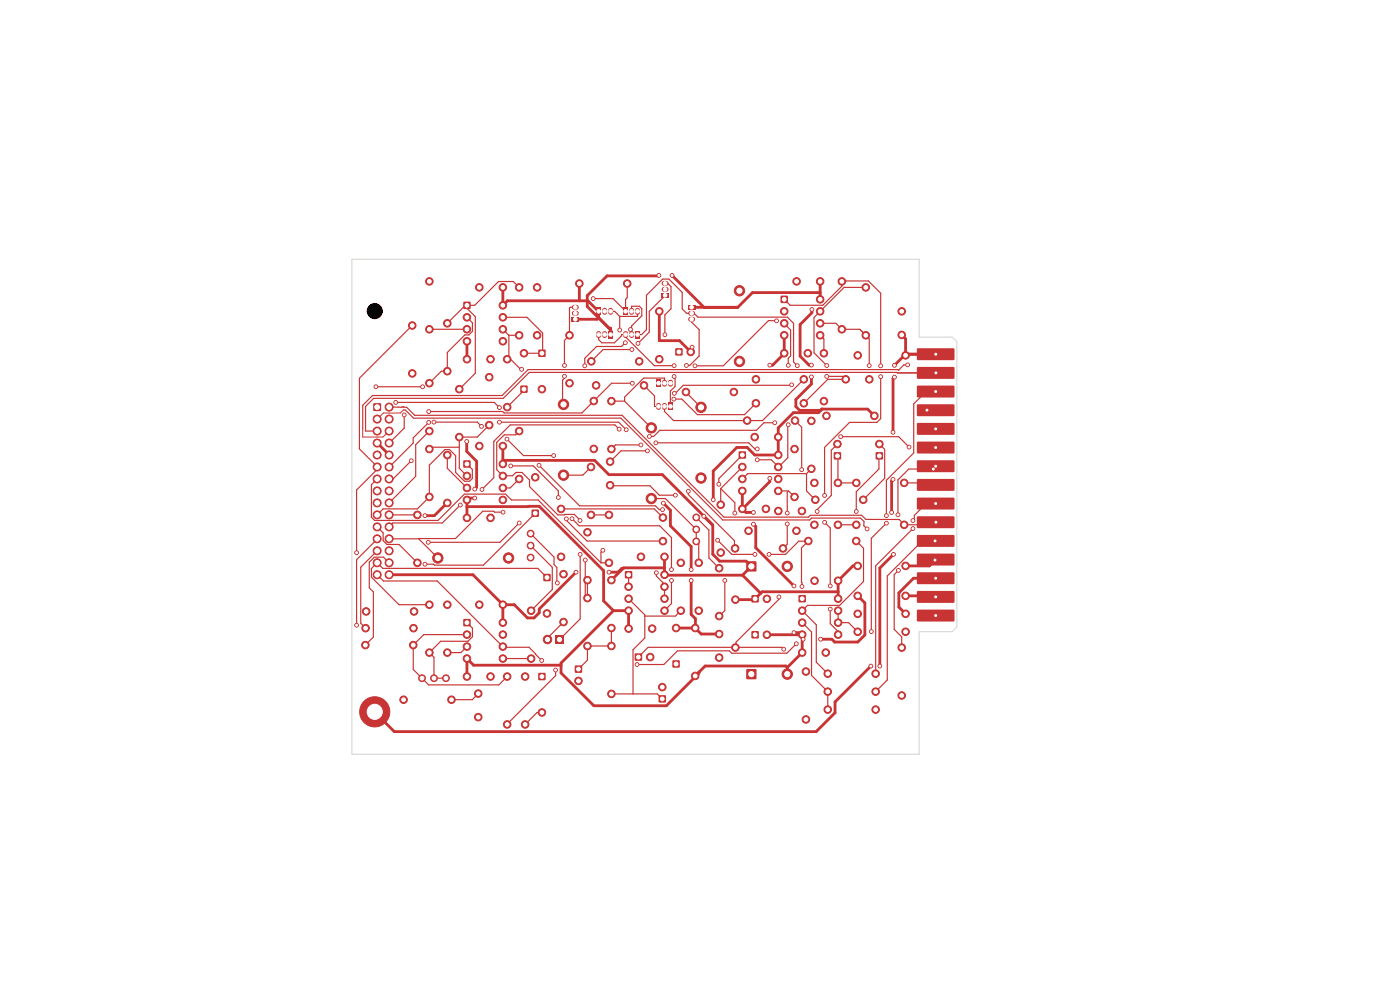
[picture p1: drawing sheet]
<svg xmlns="http://www.w3.org/2000/svg" width="297mm" height="210mm" viewBox="0 0 297 210" stroke-linecap="round" stroke-linejoin="round" font-family="sans-serif">
<g fill="#c83434">
<path d="M194.6 73.9h7.7l.2 .2v2.2l-.2 .1h-7.6l-.2-.2z"/>
<path d="M194.6 77.9l7.7-.1 .2 .3v2.1l-.2 .2h-7.6l-.2-.3z"/>
<path d="M194.6 81.9l7.7-.1 .2 .2v2.2l-.2 .1h-7.6l-.2-.2z"/>
<path d="M194.6 85.8h7.7l.2 .2v2.1l-.2 .2h-7.6l-.2-.3z"/>
<path d="M194.6 89.8l7.7-.1 .2 .3v2.1l-.2 .1h-7.6l-.2-.2z"/>
<path d="M194.6 93.7h7.7l.2 .2v2.2l-.2 .1h-7.6l-.2-.2z"/>
<path d="M194.6 97.7l7.7-.1 .2 .3v2.1l-.2 .2h-7.6l-.2-.3z"/>
<path d="M194.6 101.7l7.7-.1 .2 .2v2.2l-.2 .1h-7.6l-.2-.2z"/>
<path d="M194.6 105.6h7.7l.2 .2v2.1l-.2 .2h-7.6l-.2-.3z"/>
<path d="M194.6 109.6l7.7-.1 .2 .3v2.1l-.2 .1h-7.6l-.2-.2z"/>
<path d="M194.6 113.5h7.7l.2 .2v2.2l-.2 .1h-7.6l-.2-.2z"/>
<path d="M194.6 117.5l7.7-.1 .2 .3v2.1l-.2 .2h-7.6l-.2-.3z"/>
<path d="M194.6 121.5l7.7-.1 .2 .2v2.2l-.2 .1h-7.6l-.2-.2z"/>
<path d="M194.6 125.4h7.7l.2 .2v2.1l-.2 .2h-7.6l-.2-.3z"/>
<path d="M194.6 129.4l7.7-.1 .2 .3v2.1l-.2 .1h-7.6l-.2-.2z"/>
<path d="M142.7 140.1h1.5v1.5h-1.5z"/>
</g>
<g fill="#c83434" stroke="#c83434" stroke-width=".21">
<circle cx="143.4" cy="133.2" r=".8"/>
<circle cx="155.9" cy="116.3" r=".8"/>
<circle cx="166.1" cy="116.3" r=".8"/>
</g>
<path d="M117.8 134.8h1.8v1.8h-1.8z" fill="#c83434"/>
<g fill="#c83434" stroke="#c83434" stroke-width=".21">
<circle cx="116.2" cy="135.7" r=".9"/>
<circle cx="170.5" cy="85.5" r=".8"/>
<circle cx="160.4" cy="85.5" r=".8"/>
<circle cx="148.2" cy="119.4" r=".8"/>
<circle cx="148.2" cy="129.5" r=".8"/>
<circle cx="129.7" cy="123.1" r=".8"/>
<circle cx="129.7" cy="133.2" r=".8"/>
<circle cx="192.1" cy="120" r=".8"/>
<circle cx="182" cy="120" r=".8"/>
</g>
<path d="M141.7 85.5h1.1v1.5h-1.1z" fill="#c83434"/>
<path d="M139.7 86v.4M141 86v.4" fill="none" stroke="#c83434" stroke-width="1.1"/>
<path d="M159.5 133.9h1.4v1.5h-1.4z" fill="#c83434"/>
<g fill="#c83434" stroke="#c83434" stroke-width=".21">
<circle cx="162.7" cy="134.6" r=".8"/>
<circle cx="95.8" cy="148.4" r=".8"/>
<circle cx="85.6" cy="148.4" r=".8"/>
<circle cx="110.1" cy="71.1" r=".8"/>
<circle cx="110.1" cy="61" r=".8"/>
<circle cx="77.7" cy="129.7" r=".8"/>
<circle cx="87.8" cy="129.7" r=".8"/>
<circle cx="125.4" cy="76.7" r=".8"/>
<circle cx="135.6" cy="76.7" r=".8"/>
</g>
<path d="M98.3 131.4h1.5v1.4h-1.5z" fill="#c83434"/>
<g fill="#c83434" stroke="#c83434" stroke-width=".21">
<circle cx="99.1" cy="134.6" r=".8"/>
<circle cx="99.1" cy="137.2" r=".8"/>
<circle cx="99.1" cy="139.7" r=".8"/>
<circle cx="106.7" cy="139.7" r=".8"/>
<circle cx="106.7" cy="137.2" r=".8"/>
<circle cx="106.7" cy="134.6" r=".8"/>
<circle cx="106.7" cy="132.1" r=".8"/>
<circle cx="124.6" cy="137" r=".8"/>
<circle cx="124.6" cy="126.9" r=".8"/>
</g>
<path d="M132.2 65.3h1v1.5h-1z" fill="#c83434"/>
<path d="M134 65.8v.5M135.3 65.8v.5" fill="none" stroke="#c83434" stroke-width="1.1"/>
<g fill="#c83434" stroke="#c83434" stroke-width=".21">
<circle cx="152.9" cy="107.1" r=".8"/>
<circle cx="152.9" cy="117.2" r=".8"/>
<circle cx="156.9" cy="76.7" r="1.1"/>
<circle cx="156.9" cy="61.7" r="1.1"/>
<circle cx="112.7" cy="129.5" r=".8"/>
<circle cx="112.7" cy="139.7" r=".8"/>
<circle cx="124.6" cy="123.1" r=".8"/>
<circle cx="124.6" cy="112.9" r=".8"/>
</g>
<path d="M126.5 65.3h1v1.5h-1z" fill="#c83434"/>
<path d="M128.3 65.8v.5M129.5 65.8v.5" fill="none" stroke="#c83434" stroke-width="1.1"/>
<path d="M139.2 80.5h1v1.5h-1z" fill="#c83434"/>
<path d="M141 81.1v.4M142.2 81.1v.4" fill="none" stroke="#c83434" stroke-width="1.1"/>
<g fill="#c83434" stroke="#c83434" stroke-width=".21">
<circle cx="191.8" cy="102.4" r=".8"/>
<circle cx="181.7" cy="102.4" r=".8"/>
<circle cx="91.1" cy="91.4" r=".8"/>
<circle cx="91.1" cy="81.3" r=".8"/>
<circle cx="191.3" cy="71" r=".8"/>
<circle cx="191.3" cy="66" r=".8"/>
<circle cx="119" cy="108" r=".8"/>
<circle cx="119" cy="118.1" r=".8"/>
<circle cx="106.7" cy="128.3" r=".8"/>
<circle cx="101.7" cy="128.3" r=".8"/>
<circle cx="140.6" cy="114.8" r=".8"/>
<circle cx="140.6" cy="109.8" r=".8"/>
<circle cx="152.6" cy="120.5" r=".8"/>
<circle cx="152.6" cy="130.7" r=".8"/>
<circle cx="94.9" cy="96.5" r=".8"/>
<circle cx="94.9" cy="106.7" r=".8"/>
<circle cx="79.5" cy="151" r="3.2"/>
<circle cx="141" cy="118.1" r=".8"/>
<circle cx="136" cy="118.1" r=".8"/>
</g>
<path d="M98.3 97.7h1.5v1.5h-1.5z" fill="#c83434"/>
<g fill="#c83434" stroke="#c83434" stroke-width=".21">
<circle cx="99.1" cy="101" r=".8"/>
<circle cx="99.1" cy="103.5" r=".8"/>
<circle cx="99.1" cy="106" r=".8"/>
<circle cx="106.7" cy="106" r=".8"/>
<circle cx="106.7" cy="103.5" r=".8"/>
<circle cx="106.7" cy="101" r=".8"/>
<circle cx="106.7" cy="98.4" r=".8"/>
</g>
<path d="M121.3 67.2h1.5v1.1h-1.5z" fill="#c83434"/>
<path d="M121.8 66.5h.5M121.8 65.2h.5" fill="none" stroke="#c83434" stroke-width="1.1"/>
<g fill="#c83434" stroke="#c83434" stroke-width=".21">
<circle cx="168.6" cy="105.4" r=".8"/>
<circle cx="168.6" cy="95.3" r=".8"/>
<circle cx="166.4" cy="74.9" r=".8"/>
<circle cx="171.4" cy="74.9" r=".8"/>
</g>
<path d="M134.7 138.7h1.5v1.4h-1.5z" fill="#c83434"/>
<g fill="#c83434" stroke="#c83434" stroke-width=".21">
<circle cx="137.9" cy="139.4" r=".8"/>
<circle cx="91.1" cy="69.9" r=".8"/>
<circle cx="91.1" cy="59.7" r=".8"/>
<circle cx="165.1" cy="92.7" r=".8"/>
<circle cx="160.1" cy="92.7" r=".8"/>
<circle cx="106.7" cy="94.6" r=".8"/>
<circle cx="101.7" cy="94.6" r=".8"/>
<circle cx="144.4" cy="129.5" r=".8"/>
<circle cx="144.4" cy="119.4" r=".8"/>
<circle cx="125.4" cy="99.1" r=".8"/>
<circle cx="125.4" cy="109.2" r=".8"/>
</g>
<path d="M115.3 121.8h1.5v1.4h-1.5z" fill="#c83434"/>
<circle cx="116" cy="130.1" r=".8" fill="#c83434" stroke="#c83434" stroke-width=".21"/>
<path d="M156.8 95.8h1.4v1.4h-1.4z" fill="#c83434"/>
<g fill="#c83434" stroke="#c83434" stroke-width=".21">
<circle cx="157.5" cy="99.1" r=".8"/>
<circle cx="157.5" cy="101.6" r=".8"/>
<circle cx="157.5" cy="104.1" r=".8"/>
<circle cx="165.1" cy="104.1" r=".8"/>
<circle cx="165.1" cy="101.6" r=".8"/>
<circle cx="165.1" cy="99.1" r=".8"/>
<circle cx="165.1" cy="96.5" r=".8"/>
<circle cx="91.1" cy="128.3" r=".8"/>
<circle cx="91.1" cy="138.4" r=".8"/>
<circle cx="147.7" cy="109.8" r=".72"/>
<circle cx="147.7" cy="112.3" r=".72"/>
<circle cx="147.7" cy="114.8" r=".72"/>
<circle cx="157.5" cy="107.9" r=".8"/>
<circle cx="162.5" cy="107.9" r=".8"/>
<circle cx="138.2" cy="105.8" r="1.1"/>
<circle cx="138.2" cy="90.8" r="1.1"/>
</g>
<path d="M169.5 126.3h1.4v1.4h-1.4z" fill="#c83434"/>
<g fill="#c83434" stroke="#c83434" stroke-width=".21">
<circle cx="170.2" cy="129.5" r=".8"/>
<circle cx="170.2" cy="132.1" r=".8"/>
<circle cx="170.2" cy="134.6" r=".8"/>
<circle cx="177.8" cy="134.6" r=".8"/>
<circle cx="177.8" cy="132.1" r=".8"/>
<circle cx="177.8" cy="129.5" r=".8"/>
<circle cx="177.8" cy="127" r=".8"/>
<circle cx="152.6" cy="134.5" r=".8"/>
<circle cx="152.6" cy="139.5" r=".8"/>
<circle cx="183.7" cy="61" r=".8"/>
<circle cx="183.7" cy="71.1" r=".8"/>
<circle cx="112.6" cy="113.2" r=".72"/>
<circle cx="112.6" cy="115.7" r=".72"/>
<circle cx="112.6" cy="118.3" r=".72"/>
<circle cx="192.1" cy="126.4" r=".8"/>
<circle cx="182" cy="126.4" r=".8"/>
</g>
<path d="M114.2 74.2h1.5v1.5h-1.5z" fill="#c83434"/>
<g fill="#c83434" stroke="#c83434" stroke-width=".21">
<circle cx="115" cy="82.6" r=".8"/>
<circle cx="77.6" cy="133.3" r=".8"/>
<circle cx="87.7" cy="133.3" r=".8"/>
<circle cx="113.9" cy="71.1" r=".8"/>
<circle cx="113.9" cy="61" r=".8"/>
</g>
<path d="M165.6 62.8h1.5v1.4h-1.5z" fill="#c83434"/>
<g fill="#c83434" stroke="#c83434" stroke-width=".21">
<circle cx="166.4" cy="66" r=".8"/>
<circle cx="166.4" cy="68.6" r=".8"/>
<circle cx="166.4" cy="71.1" r=".8"/>
<circle cx="174" cy="71.1" r=".8"/>
<circle cx="174" cy="68.6" r=".8"/>
<circle cx="174" cy="66" r=".8"/>
<circle cx="174" cy="63.5" r=".8"/>
<circle cx="89.5" cy="143.9" r=".72"/>
<circle cx="92.1" cy="143.9" r=".72"/>
<circle cx="94.6" cy="143.9" r=".72"/>
<circle cx="191.3" cy="147.5" r=".8"/>
<circle cx="191.3" cy="137.4" r=".8"/>
<circle cx="185.8" cy="142.9" r=".8"/>
<circle cx="175.6" cy="142.9" r=".8"/>
<circle cx="145.5" cy="83.2" r=".8"/>
<circle cx="155.7" cy="83.2" r=".8"/>
<circle cx="107.6" cy="76.2" r=".8"/>
<circle cx="107.6" cy="86.4" r=".8"/>
<circle cx="88.5" cy="109.2" r=".8"/>
<circle cx="88.5" cy="119.4" r=".8"/>
</g>
<path d="M110.4 81.8h1.5v1.5h-1.5z" fill="#c83434"/>
<g fill="#c83434" stroke="#c83434" stroke-width=".21">
<circle cx="111.2" cy="74.9" r=".8"/>
<circle cx="185.8" cy="146.7" r=".8"/>
<circle cx="175.6" cy="146.7" r=".8"/>
<circle cx="77.5" cy="136.8" r=".8"/>
<circle cx="87.7" cy="136.8" r=".8"/>
</g>
<path d="M159.5 126.3h1.4v1.5h-1.4z" fill="#c83434"/>
<g fill="#c83434" stroke="#c83434" stroke-width=".21">
<circle cx="162.7" cy="127" r=".8"/>
<circle cx="183.1" cy="106" r=".8"/>
<circle cx="173" cy="106" r=".8"/>
<circle cx="191.8" cy="111.3" r=".8"/>
<circle cx="181.7" cy="111.3" r=".8"/>
<circle cx="192.1" cy="75.4" r=".8"/>
<circle cx="182" cy="75.4" r=".8"/>
<circle cx="174" cy="59.7" r=".8"/>
<circle cx="169" cy="59.7" r=".8"/>
<circle cx="175.6" cy="150.5" r=".8"/>
<circle cx="185.8" cy="150.5" r=".8"/>
</g>
<path d="M114.2 142.8h1.5v1.4h-1.5z" fill="#c83434"/>
<g fill="#c83434" stroke="#c83434" stroke-width=".21">
<circle cx="115" cy="151.1" r=".8"/>
<circle cx="94.9" cy="78.7" r=".8"/>
<circle cx="94.9" cy="68.6" r=".8"/>
<circle cx="103.8" cy="80" r=".8"/>
<circle cx="103.8" cy="90.2" r=".8"/>
<circle cx="177.8" cy="111.3" r=".8"/>
<circle cx="172.8" cy="111.3" r=".8"/>
<circle cx="120.8" cy="71.1" r=".8"/>
<circle cx="120.8" cy="81.3" r=".8"/>
<circle cx="91.1" cy="105.4" r=".8"/>
<circle cx="91.1" cy="95.3" r=".8"/>
<circle cx="129.7" cy="85.1" r=".8"/>
<circle cx="129.7" cy="95.3" r=".8"/>
</g>
<path d="M185.8 96h1.5v1.4h-1.5z" fill="#c83434"/>
<g fill="#c83434" stroke="#c83434" stroke-width=".21">
<circle cx="186.5" cy="94.2" r=".8"/>
<circle cx="99.1" cy="143.5" r=".8"/>
<circle cx="104.1" cy="143.5" r=".8"/>
</g>
<path d="M146 64.7h1.5v1h-1.5z" fill="#c83434"/>
<path d="M146.5 66.5h.5M146.5 67.7h.5" fill="none" stroke="#c83434" stroke-width="1.1"/>
<g fill="#c83434" stroke="#c83434" stroke-width=".21">
<circle cx="156" cy="137.4" r=".8"/>
<circle cx="156" cy="127.2" r=".8"/>
<circle cx="110.1" cy="101.6" r=".8"/>
<circle cx="110.1" cy="91.4" r=".8"/>
<circle cx="177.8" cy="123.2" r=".8"/>
<circle cx="172.8" cy="123.2" r=".8"/>
<circle cx="136.6" cy="81.8" r=".8"/>
<circle cx="126.5" cy="81.8" r=".8"/>
<circle cx="171.5" cy="114.8" r=".8"/>
<circle cx="181.6" cy="114.8" r=".8"/>
<circle cx="178.6" cy="59.7" r=".8"/>
<circle cx="178.6" cy="69.9" r=".8"/>
<circle cx="133.3" cy="133.3" r=".8"/>
<circle cx="138.3" cy="133.3" r=".8"/>
<circle cx="119.5" cy="121.8" r=".8"/>
<circle cx="119.5" cy="132" r=".8"/>
<circle cx="107.6" cy="153.7" r=".8"/>
<circle cx="107.6" cy="143.5" r=".8"/>
<circle cx="192.1" cy="130.2" r=".8"/>
<circle cx="182" cy="130.2" r=".8"/>
<circle cx="185.5" cy="88.2" r=".8"/>
<circle cx="175.3" cy="88.2" r=".8"/>
<circle cx="129.2" cy="109.2" r=".8"/>
<circle cx="129.2" cy="119.4" r=".8"/>
<circle cx="101.5" cy="147.1" r=".8"/>
<circle cx="101.5" cy="152.1" r=".8"/>
<circle cx="148.7" cy="101.4" r="1.1"/>
<circle cx="148.7" cy="86.4" r="1.1"/>
<circle cx="87.5" cy="69" r=".8"/>
<circle cx="87.5" cy="79.2" r=".8"/>
<circle cx="99.1" cy="76.2" r=".8"/>
<circle cx="104.1" cy="76.2" r=".8"/>
<circle cx="179.4" cy="80.5" r=".8"/>
<circle cx="184.4" cy="80.5" r=".8"/>
<circle cx="126" cy="85.1" r=".8"/>
<circle cx="126" cy="95.2" r=".8"/>
<circle cx="174.8" cy="74.9" r=".8"/>
<circle cx="174.8" cy="85.1" r=".8"/>
</g>
<path d="M129 70.2h1.1v1.5h-1.1z" fill="#c83434"/>
<path d="M127 70.7v.5M128.3 70.7v.5" fill="none" stroke="#c83434" stroke-width="1.1"/>
<g fill="#c83434" stroke="#c83434" stroke-width=".21">
<circle cx="170.1" cy="108.4" r=".8"/>
<circle cx="165.1" cy="108.4" r=".8"/>
<circle cx="147.5" cy="143.4" r=".8"/>
<circle cx="147.5" cy="133.2" r=".8"/>
<circle cx="170.2" cy="138.4" r=".8"/>
<circle cx="175.2" cy="138.4" r=".8"/>
<circle cx="177.8" cy="102.4" r=".8"/>
<circle cx="172.8" cy="102.4" r=".8"/>
</g>
<path d="M143.3 73.9h1.5v1.5h-1.5z" fill="#c83434"/>
<g fill="#c83434" stroke="#c83434" stroke-width=".21">
<circle cx="146.5" cy="74.6" r=".8"/>
<circle cx="182" cy="134" r=".8"/>
<circle cx="192.1" cy="134" r=".8"/>
</g>
<path d="M98.3 64h1.5v1.5h-1.5z" fill="#c83434"/>
<g fill="#c83434" stroke="#c83434" stroke-width=".21">
<circle cx="99.1" cy="67.3" r=".8"/>
<circle cx="99.1" cy="69.8" r=".8"/>
<circle cx="99.1" cy="72.4" r=".8"/>
<circle cx="106.7" cy="72.4" r=".8"/>
<circle cx="106.7" cy="69.8" r=".8"/>
<circle cx="106.7" cy="67.3" r=".8"/>
<circle cx="106.7" cy="64.8" r=".8"/>
</g>
<path d="M134.7 70.2h1.1v1.5h-1.1z" fill="#c83434"/>
<path d="M132.7 70.7v.5M134 70.7v.5" fill="none" stroke="#c83434" stroke-width="1.1"/>
<path d="M132.6 121.2h1.5v1.4h-1.5z" fill="#c83434"/>
<g fill="#c83434" stroke="#c83434" stroke-width=".21">
<circle cx="133.3" cy="124.5" r=".8"/>
<circle cx="133.3" cy="127" r=".8"/>
<circle cx="133.3" cy="129.5" r=".8"/>
<circle cx="141" cy="129.5" r=".8"/>
<circle cx="141" cy="127" r=".8"/>
<circle cx="141" cy="124.5" r=".8"/>
<circle cx="141" cy="121.9" r=".8"/>
<circle cx="106.7" cy="61" r=".8"/>
<circle cx="101.7" cy="61" r=".8"/>
</g>
<path d="M158.4 142h2v2h-2z" fill="#c83434"/>
<g fill="#c83434" stroke="#c83434" stroke-width=".21">
<circle cx="167" cy="143" r="1.1"/>
<circle cx="122.9" cy="60.1" r=".8"/>
<circle cx="133.1" cy="60.1" r=".8"/>
<circle cx="92.9" cy="118.4" r="1.1"/>
<circle cx="107.9" cy="118.4" r="1.1"/>
</g>
<path d="M140.3 62.1h1.5v1.1h-1.5z" fill="#c83434"/>
<path d="M140.9 61.4h.4M140.9 60.1h.4" fill="none" stroke="#c83434" stroke-width="1.1"/>
<g fill="#c83434" stroke="#c83434" stroke-width=".21">
<circle cx="139.9" cy="76.2" r=".8"/>
<circle cx="139.9" cy="66" r=".8"/>
<circle cx="111.4" cy="153.7" r=".8"/>
<circle cx="111.4" cy="143.5" r=".8"/>
<circle cx="171" cy="142.5" r=".8"/>
<circle cx="171" cy="152.6" r=".8"/>
</g>
<path d="M79.2 85.6h1.6v1.5h-1.6z" fill="#c83434"/>
<g fill="#c83434" stroke="#c83434" stroke-width=".21">
<circle cx="82.5" cy="86.4" r=".85"/>
<circle cx="80" cy="88.9" r=".85"/>
<circle cx="82.5" cy="88.9" r=".85"/>
<circle cx="80" cy="91.4" r=".85"/>
<circle cx="82.5" cy="91.4" r=".85"/>
<circle cx="80" cy="94" r=".85"/>
<circle cx="82.5" cy="94" r=".85"/>
<circle cx="80" cy="96.5" r=".85"/>
<circle cx="82.5" cy="96.5" r=".85"/>
<circle cx="80" cy="99.1" r=".85"/>
<circle cx="82.5" cy="99.1" r=".85"/>
<circle cx="80" cy="101.6" r=".85"/>
<circle cx="82.5" cy="101.6" r=".85"/>
<circle cx="80" cy="104.1" r=".85"/>
<circle cx="82.5" cy="104.1" r=".85"/>
<circle cx="80" cy="106.7" r=".85"/>
<circle cx="82.5" cy="106.7" r=".85"/>
<circle cx="80" cy="109.2" r=".85"/>
<circle cx="82.5" cy="109.2" r=".85"/>
<circle cx="80" cy="111.8" r=".85"/>
<circle cx="82.5" cy="111.8" r=".85"/>
<circle cx="80" cy="114.3" r=".85"/>
<circle cx="82.5" cy="114.3" r=".85"/>
<circle cx="80" cy="116.8" r=".85"/>
<circle cx="82.5" cy="116.8" r=".85"/>
<circle cx="80" cy="119.4" r=".85"/>
<circle cx="82.5" cy="119.4" r=".85"/>
<circle cx="80" cy="121.9" r=".85"/>
<circle cx="82.5" cy="121.9" r=".85"/>
<circle cx="158.5" cy="89.2" r=".8"/>
<circle cx="168.7" cy="89.2" r=".8"/>
<circle cx="97.4" cy="92.7" r=".8"/>
<circle cx="97.4" cy="82.6" r=".8"/>
<circle cx="169" cy="112.6" r=".8"/>
<circle cx="158.8" cy="112.6" r=".8"/>
</g>
<path d="M112.8 108.1h1.5v1.5h-1.5z" fill="#c83434"/>
<circle cx="113.5" cy="101.2" r=".8" fill="#c83434" stroke="#c83434" stroke-width=".21"/>
<path d="M158.4 119.1h2v2.1h-2z" fill="#c83434"/>
<g fill="#c83434" stroke="#c83434" stroke-width=".21">
<circle cx="167" cy="120.1" r="1.1"/>
<circle cx="99.1" cy="109.9" r=".8"/>
<circle cx="104.1" cy="109.9" r=".8"/>
<circle cx="119.5" cy="85.8" r="1.1"/>
<circle cx="119.5" cy="100.8" r="1.1"/>
<circle cx="129.4" cy="102.9" r=".8"/>
<circle cx="129.4" cy="97.9" r=".8"/>
</g>
<path d="M139.8 147.5h1.4v1.5h-1.4z" fill="#c83434"/>
<g fill="#c83434" stroke="#c83434" stroke-width=".21">
<circle cx="140.5" cy="145.8" r=".8"/>
<circle cx="129.7" cy="137" r=".8"/>
<circle cx="129.7" cy="147.2" r=".8"/>
</g>
<path d="M176.9 96h1.5v1.4h-1.5z" fill="#c83434"/>
<g fill="#c83434" stroke="#c83434" stroke-width=".21">
<circle cx="177.7" cy="94.2" r=".8"/>
<circle cx="170.5" cy="80.5" r=".8"/>
<circle cx="160.4" cy="80.5" r=".8"/>
</g>
<path d="M122 141.2h1.4v1.5h-1.4z" fill="#c83434"/>
<g fill="#c83434" stroke="#c83434" stroke-width=".21">
<circle cx="122.7" cy="144.4" r=".8"/>
<circle cx="94.9" cy="138.4" r=".8"/>
<circle cx="94.9" cy="128.3" r=".8"/>
<circle cx="172.1" cy="99.4" r=".8"/>
<circle cx="172.1" cy="89.3" r=".8"/>
<circle cx="198.5" cy="75.1" r=".4"/>
<circle cx="186.7" cy="141.3" r=".4"/>
<circle cx="184.7" cy="141.3" r=".4"/>
<circle cx="189.7" cy="80" r=".4"/>
<circle cx="189.4" cy="101.7" r=".4"/>
<circle cx="189.1" cy="108.7" r=".4"/>
<circle cx="189.7" cy="77.5" r=".4"/>
<circle cx="189.6" cy="117.6" r=".4"/>
<circle cx="189.4" cy="91.7" r=".4"/>
<circle cx="198.5" cy="79.1" r=".4"/>
<circle cx="184.8" cy="134" r=".4"/>
<circle cx="188" cy="111" r=".4"/>
<circle cx="188" cy="109.4" r=".4"/>
<circle cx="198.5" cy="83.1" r=".4"/>
<circle cx="192.5" cy="77.4" r=".4"/>
<circle cx="196.7" cy="87" r=".4"/>
<circle cx="90.1" cy="109.4" r=".4"/>
<circle cx="198.5" cy="91" r=".4"/>
<circle cx="131.3" cy="91" r=".4"/>
<circle cx="102.2" cy="103.8" r=".4"/>
<circle cx="198.5" cy="94.9" r=".4"/>
<circle cx="192.8" cy="94.8" r=".4"/>
<circle cx="97.6" cy="107.1" r=".4"/>
<circle cx="167.9" cy="81.6" r=".4"/>
<circle cx="143" cy="83.4" r=".4"/>
<circle cx="178.4" cy="92.6" r=".4"/>
<circle cx="198" cy="99.5" r=".4"/>
<circle cx="190.5" cy="109.2" r=".4"/>
<circle cx="190.6" cy="121" r=".4"/>
<circle cx="198.5" cy="98.9" r=".4"/>
<circle cx="184" cy="112.2" r=".4"/>
<circle cx="193.7" cy="112.1" r=".4"/>
<circle cx="198.5" cy="106.8" r=".4"/>
<circle cx="193.7" cy="110.4" r=".4"/>
<circle cx="198.5" cy="110.8" r=".4"/>
<circle cx="198.4" cy="114.7" r=".4"/>
<circle cx="198.4" cy="118.8" r=".4"/>
<circle cx="198.5" cy="122.7" r=".4"/>
<circle cx="198.5" cy="126.6" r=".4"/>
<circle cx="198.5" cy="130.6" r=".4"/>
<circle cx="146.8" cy="73.6" r=".4"/>
<circle cx="146.6" cy="123.1" r=".4"/>
<circle cx="146.6" cy="120.8" r=".4"/>
<circle cx="140.7" cy="106.7" r=".4"/>
<circle cx="146" cy="104.2" r=".4"/>
<circle cx="167" cy="111.1" r=".4"/>
<circle cx="167" cy="108.8" r=".4"/>
<circle cx="123.1" cy="117.6" r=".4"/>
<circle cx="123" cy="110.4" r=".4"/>
<circle cx="117.9" cy="142.1" r=".4"/>
<circle cx="175.4" cy="79.8" r=".4"/>
<circle cx="175.4" cy="77.5" r=".4"/>
<circle cx="83.9" cy="85.4" r=".4"/>
<circle cx="105.9" cy="89.6" r=".4"/>
<circle cx="142.9" cy="84.7" r=".4"/>
<circle cx="105.9" cy="86.5" r=".4"/>
<circle cx="132.9" cy="91.2" r=".4"/>
<circle cx="149.3" cy="109.5" r=".4"/>
<circle cx="172.2" cy="65.6" r=".4"/>
<circle cx="139.8" cy="58.4" r=".4"/>
<circle cx="151.3" cy="106" r=".4"/>
<circle cx="172.1" cy="79.9" r=".4"/>
<circle cx="129.2" cy="121.4" r=".4"/>
<circle cx="172.1" cy="77.4" r=".4"/>
<circle cx="142.6" cy="58.4" r=".4"/>
<circle cx="122.2" cy="121.4" r=".4"/>
<circle cx="143" cy="77.6" r=".4"/>
<circle cx="143" cy="79.9" r=".4"/>
<circle cx="174.1" cy="135.6" r=".4"/>
<circle cx="159.8" cy="111.2" r=".4"/>
<circle cx="163.3" cy="77.5" r=".4"/>
<circle cx="100.7" cy="105.7" r=".4"/>
<circle cx="99" cy="93.7" r=".4"/>
<circle cx="159.8" cy="108.7" r=".4"/>
<circle cx="100.7" cy="103.8" r=".4"/>
<circle cx="163.3" cy="101.5" r=".4"/>
<circle cx="170.4" cy="135.6" r=".4"/>
<circle cx="168.4" cy="134.2" r=".4"/>
<circle cx="168.4" cy="124.3" r=".4"/>
<circle cx="114.9" cy="140.1" r=".4"/>
<circle cx="110.7" cy="78.3" r=".4"/>
<circle cx="75.6" cy="132.6" r=".4"/>
<circle cx="90.2" cy="119.7" r=".4"/>
<circle cx="134" cy="74.1" r=".4"/>
<circle cx="135.3" cy="72.8" r=".4"/>
<circle cx="132.7" cy="72.7" r=".4"/>
<circle cx="124.1" cy="77.6" r=".4"/>
<circle cx="133.8" cy="69.9" r=".4"/>
<circle cx="124.2" cy="118.8" r=".4"/>
<circle cx="125.8" cy="63.3" r=".4"/>
<circle cx="131.5" cy="70" r=".4"/>
<circle cx="155.9" cy="108.8" r=".4"/>
<circle cx="152.5" cy="102.7" r=".4"/>
<circle cx="153.8" cy="123.1" r=".4"/>
<circle cx="92.1" cy="89.5" r=".4"/>
<circle cx="117.5" cy="96.6" r=".4"/>
<circle cx="89.6" cy="82" r=".4"/>
<circle cx="107.5" cy="93.1" r=".4"/>
<circle cx="79.8" cy="82" r=".4"/>
<circle cx="102.1" cy="90.4" r=".4"/>
<circle cx="120.1" cy="110.1" r=".4"/>
<circle cx="139.2" cy="121.5" r=".4"/>
<circle cx="106.7" cy="108.6" r=".4"/>
<circle cx="119.7" cy="77.5" r=".4"/>
<circle cx="119.7" cy="79.8" r=".4"/>
<circle cx="137.8" cy="92.6" r=".4"/>
<circle cx="164.4" cy="89.7" r=".4"/>
<circle cx="166.3" cy="137.7" r=".4"/>
<circle cx="136" cy="94.4" r=".4"/>
<circle cx="170.1" cy="99.6" r=".4"/>
<circle cx="165.2" cy="126.6" r=".4"/>
<circle cx="143.3" cy="105" r=".4"/>
<circle cx="160.6" cy="95.2" r=".4"/>
<circle cx="167.2" cy="90.1" r=".4"/>
<circle cx="160.6" cy="97.5" r=".4"/>
<circle cx="139.1" cy="93.9" r=".4"/>
<circle cx="167.2" cy="77.5" r=".4"/>
<circle cx="137.3" cy="95.6" r=".4"/>
<circle cx="127.9" cy="116.7" r=".4"/>
<circle cx="152.3" cy="114.6" r=".4"/>
<circle cx="114.3" cy="98.7" r=".4"/>
<circle cx="160.2" cy="117.6" r=".4"/>
<circle cx="140.5" cy="108.1" r=".4"/>
<circle cx="163.2" cy="117.6" r=".4"/>
<circle cx="170.1" cy="124.4" r=".4"/>
<circle cx="186.8" cy="77.6" r=".4"/>
<circle cx="75.6" cy="117.2" r=".4"/>
<circle cx="176.1" cy="129.2" r=".4"/>
<circle cx="110.2" cy="110.9" r=".4"/>
<circle cx="186.8" cy="79.9" r=".4"/>
<circle cx="168.9" cy="136.6" r=".4"/>
<circle cx="118.2" cy="123.7" r=".4"/>
<circle cx="135.1" cy="141" r=".4"/>
<circle cx="176.1" cy="124.3" r=".4"/>
<circle cx="90.8" cy="115" r=".4"/>
<circle cx="174.9" cy="105.1" r=".4"/>
<circle cx="174.9" cy="110.8" r=".4"/>
<circle cx="184.4" cy="77.6" r=".4"/>
<circle cx="134.1" cy="81.3" r=".4"/>
<circle cx="90.9" cy="87.3" r=".4"/>
<circle cx="90.9" cy="89.6" r=".4"/>
<circle cx="147.4" cy="77.6" r=".4"/>
<circle cx="164.7" cy="68.1" r=".4"/>
<circle cx="145.6" cy="77.5" r=".4"/>
<circle cx="181.7" cy="108.5" r=".4"/>
<circle cx="169.1" cy="77.6" r=".4"/>
<circle cx="85.8" cy="88" r=".4"/>
<circle cx="142.5" cy="123.1" r=".4"/>
<circle cx="108.4" cy="98.8" r=".4"/>
<circle cx="121.4" cy="110" r=".4"/>
<circle cx="118.5" cy="105.5" r=".4"/>
<circle cx="87.2" cy="97.7" r=".4"/>
<circle cx="142.5" cy="120.8" r=".4"/>
<circle cx="141" cy="71" r=".4"/>
<circle cx="173.4" cy="108.5" r=".4"/>
</g>
<g fill="none" stroke="#c83434" stroke-width=".6">
<path d="M139.8 58.4l-11 .1-4.2 4.2v2.3l5 5v.8M142.6 58.4l6.8 6.8h7.1M174 59.7v3.8M99.1 72.4v3.8M106.7 61v3.8l.9-1h17.1l2.3 2.3M122.9 60.1v3.7M127 67.4l2.2 2.2h.3v1.4M127 67.4l-.3 .3h-4.7M127 66v1.4M139.9 66v6.3h4.3l2.3 2.3M146.8 73.6v.7l-.2 .2M166.3 75.1l-2.4 2.4h-.6"/>
<path d="M166.4 71.1v3.8M172.1 79.9v1.5l-3.3 3.3v1.5l.8 .8h4.4l.3-.3M172.2 65.6v.7l-2.5 2.5v6.7l1.9 1.9h.5M174 62.1h-14.4l-3.1 3.1h-9.8M191.3 71l.8 .9v3.5M192.1 75.1h6.4M192.2 75.1l-2.4 2.4M80.1 94.1l2.4 2.4M99 93.7v2.1l2.1 2.1v5.5l-.4 .4M106.7 97.7h19.4l3.1 3h11.3l10.7 10.7v6.2l1.5 1.4h5.6l1.1 1.1-1.9 1.9M106.7 94.6v3.8M185.5 88.2l-1.4-1.4h-9.7l-.7 .7h-5.4l-3.2 3.3v5.7h-5l-1.6-1.6h-2.2l-5 5v6.1"/>
<path d="M189.8 80l-.3 .3v11.4M94.8 106.7l-2.7 2.7h-2M99.1 107.5l15.3-.1 13.7 13.7v6.4l2 2M99.1 106v3.9M100.7 105.7h-1.3l-.3 .3M140.7 106.7l1.5 1.5v3.3l4.4 4.4v4.9M141 118.1l.1 3.9h16.4M157.5 104.1v3.9M159.8 111.2l.5 .5v4.5l8.1 8.1M163.3 101.5v.7l-5.8 5.8 .7 .7h1.6M189.5 101.7l-.3 .3v6.7M189.5 117.6l-2.9 2.9v20.8"/>
<path d="M198.5 118.7l-1.3 1.3h-5.1M82.5 121.9h17.8l6.4 6.4v3.8M122.2 121.4l-7.8 7.8v.8l-1.1 1.1h-1.4l-2.8-2.8h-2.4M130.1 129.5l-11.1 11.2v2l7 7h15.4l6.9-6.9v-.2M130.1 129.5h3.2v3.9M132.2 120.6h-.3l-.8 .8h-1.9M141 120.5h-8.7l-2.6 2.6M143.4 133.2h4.1l1.3 1.3h3.8M146.6 123.1v7.2l.9 .9v2M157.5 122l3.9 3.9M162.7 134.6h7.5M168.4 134.2h1.3l.4 .4"/>
<path d="M170.2 134.7l.2 .2v.7M170.2 134.6v3.8l-3.2 3.2M177.8 125.5h-16.1l-1.7 1.7h-4M182 120h-1.1l-3.1 3.2v3.8M182.1 126.5l1.4 1.4v6.8l-1.5 1.5h-4.9l-.6-.6h-2.4M192.1 126.4h6.2l.2 .2M198.5 122.7h-4.7l-3.1 3.1v3l1.4 1.4M119 141.1h-18.5l-1.4-1.4v3.8M167 141.6v1.4M167 141.6l-.3-.3h-17.1l-2.1 2.1M184.7 141.3l-7.6 7.6v2.3l-4 4h-89.5l-4-4.1"/>
</g>
<g fill="none" stroke="#c83434" stroke-width=".25">
<path d="M178.6 59.7v1l-4 4.1h-7l-1.2-1.3M87.4 69l-11.2 11.2v15l3.8 3.7M98.7 64.8v.3l2.1 2.1v12l-3.3 3.3M99.1 67.3l1.1 1.2v1.8l-.7 .7h-.9l-3.7 3.8v3.9h-1.3l-2.5 2.6M99.1 69.9h-8M106.7 69.9l1.3 1.2M106.7 67.3h5.1l3.3 3.3v4.2l-.1 .1h-3.8M108 75.8l2.5 2.5h.2M108 71.1v4.7M108 75.8l-.4 .4M108 71.1h2.1M110.1 61l-1.2-1.3h-3.1l-5.1 5.1h-2l-3.8 3.8"/>
<path d="M119.7 79.8v.4l-.4 .4 .1 5.1M120.8 71.1l-1.1 1.1v5.3M122 65.2h-1l-.2 .1v5.8M125.8 63.3h4.2l2.6 2.6M127 71v1l.7 .7h2.7l1.5-1.5v-.2h.8M129.5 66h.9l1.1 1.1M131.5 67.1v2.9M132.7 72.7l-.8 .8h-5.3l-2.5 2.5v1.6M132.8 71.1v.5l6 6h4.2M133.1 60.1v3l-.4 .4v2.5M134 69.7l-.2 .2M134 66v-1h1.6l.6 .5v1.5l-2.2 2.2v1.8"/>
<path d="M134 74.1h-6.1l-2.4 2.4M135.3 66v1.1h-3.8M141.1 62.6l-3.4 3.4v4.4l-2.4 2.4M141.1 60.2h.6l.6 .6v4.7l-1.3 1.3v4.2M143 79.9l.2 .2v1.9l-1 1v3.2M146.7 67.7v.6l1.6 1.6v5.6l-2 2h-.7M146.7 66.5h-1.1l-.9-1v-3.5l-2.8-2.8h-1.3l-3.5 3.4v7.3l-1 1.1h-.8M146.8 66.6h.5l.7 .7h19l1.3 1.3v8.2l.8 .8M164.7 68.1l-1.7-.1-9.6 9.6h-6M166.4 68.7l1.3 1.3v5.5l-.5 .5v1.5M173.9 66.1l-1.2 1.2v7.5l2.7 2.7M174 68.6h3.3l1.3 1.3h3.8l2 2v5.7"/>
<path d="M174 71.1l.8 .8v3M175.4 79.8h3.4l.6 .6M178.6 60.6v-.2l.8-.8h4.8l2.6 2.6v15.4M183.7 61h-4.6l-5.1 5M186.8 79.9v8.9l-.8 .8h-5.8l-5.3 5.3v10.2M192.5 77.4h-.8l-1 1.2-.3-.2h-78.4l-5.5 5.5h-27.5l-2.1 2.1v5M198.5 79.1l-86.2-.1-5.5 5.5h-27.5l-1.8 1.7v5.2h2.5M79.8 82h9.9M80 99v.5l-4.4 4.4v13.3M82.5 86.4h3.8l1.7 1.7h44l21.6 21.6h17.9l.4-.4h10.9l.9 .9h7l1.1 1.1h6.1l.6-.5M83.9 85.4h20.9l1.1 1.1M85.6 87h.4l1.7 1.7h44l21.6 21.6h18.5l.4-.4h10.3l.8 .7v.9l.6 .7"/>
<path d="M85.8 88v2.8l-3.3 3.2M87.3 97.7l-4 3.9h-.8M90.9 89.6l-3.2 3.3v1.1l-5.2 5.1M91.1 91.4l-2.9 2.9v6.7l-5.7 5.7M92 89.5h9.2l.9 .9M94.9 96.5v2.8l4.2 4.2M97.4 94.9h-5.9l-.4 .4M99.1 98.4l1.1 1.2v1.9l-.6 .6h-1.1l-1.8-1.9v-3.5l-1.3-1.3h-1l-3.3 3.3v6.7l-2.6 2.6h-7.2l-1.3 1.2M103.8 90.2l-2.6 2.5h-3.8v6.6l1.7 1.7M105.9 89.6h25.3l1.6 1.6M107.5 93.1l3.5 3.5h6.4M108.3 98.8h4.8l5.4 5.3v1.4"/>
<path d="M110.2 91.4l-.8 .8h-2.4l-1.6 1.6v5.8l1.2 1.2M111.2 82.6v.2l-3.6 3.6M114.3 98.7l8.6 8.6h16.1l.8 .8h.7M125.4 99.1l-1.8 1.7h-4.1M125.8 85.2l-2.3 2.4h-16.5l-.4-.3h-15.7M129.7 85.1h2.8M131.3 91l-.9-.9h-22.2l-3.5 3.5v7.7l-2.4 2.5M132.5 85.1l5.7 5.7M134.1 81.3h-4.4l-3.8 3.8M136 94.4h-5.4l-.8 .8M136.6 81.8l2.2 2.2v2.2h.9M137.3 95.6h-5.6l-2.2 2.2"/>
<path d="M139.1 93.9h19.7l1.3 1.3h.5M141 81.3v-1.1h-4.4l-4.1 4.1v.8M142.9 84.7h1.8l3.2 3.3h10l2.3-2.3M145.5 83.2l3.2 3.2M157.5 99.1l-4.6 4.5M157.5 96.5l-5 5v1.2M160.6 97.5h3l1.5 1.5M164.4 89.7h-2.3l-1.6 1.6h-20.5l-1.3 1.3h-.9M167.2 90.1l-.1 7-2 2M167.9 81.6l-23 .1-1.7 1.7h-.2M168.8 89.3l1.3 1.3v9M170.5 80.5l-8.7 8.7h-18.9l-1.9-1.9v-1.1"/>
<path d="M172.1 99.4l-1 1.1M177.6 94.3l-1.2 1.2v9.6l-3 3v.4M177.7 96.7l.1 5.7h3.9M178.4 92.6h12.2l2.2 2.2M179.4 80.5h-3.8l-5.1 5M186.5 96.8v2.7l-4.8 4.8v4.2M186.5 94.2l1.2 1.1v6.2l-4.6 4.5M196.6 87h1.8M198 99.5h-5.2l-2.3 2.3v7.4M198.4 83.2h-2.1l-2.5 2.5v10.4l-5.8 5.8v7.5M80 114.4l-4.4 4.3v13.9M80 101.6l-1.2 1.2v6.9l.7 .7h13.4l5.6-5.6h8.8l1.2 1.3h5.7l13.3 13.3h1.7"/>
<path d="M80 116.8l-3.5 3.5v11.9l1.1 1.1M80 111.8l1.3 1.2v1.7l.8 .8h2.6l3.8 3.9M82.5 109.2h6M82.5 114.3h6.3l4.1 4.1M82.5 119.4l-1.1-1.2h-2l-1.1 1.1v5.4l.9 .9v9.5l-1.7 1.7M97.7 107.1l-3.8 3.8h-10.6l-.8 .8M106.6 100.9h2.1l.7-.7h1.3l1.6 1.6v1.4l6 6 3.5-.1 1.2 1.3M106.7 108.6h-1.8l-.2-.2h-2.3l-5.8 5.8h-7.7M110.1 101.6l-1.9 1.9h-1.5M110.1 110.9l-4.1 4.1h-15.2M112.5 113.2l5 5v1.6l.6 .6 .1 3.3M112.6 115.7l4.6 4.6v4.8l-4.5 4.4"/>
<path d="M113.5 109l-10.9 10.9h-10.4l-.2-.2h-1.8M119 108h19.8l1.8 1.8M120.1 110.1v.3l4.4 4.4h16.1M121.3 110l1.5 1.5h17.1l2.5 2.5v6.8M123.1 117.6v13.7l-4.4 4.4M124.2 118.8v7.6l.4 .4M125.4 109.2h3.7M127.9 116.7l-.4 .4v2.3M129.6 103h8.3l2 2h3.4M138.2 105.8h3l6.5 6.5v2.5l.5 .6v4M146 104.2v.7l9.8 9.8v1.5M147.7 109.8l2.7 2.6v5.9l2.2 2.2"/>
<path d="M152.2 114.6l3 3h4.9M152.9 103.6l3 3v2.2M152.9 103.6v3.5M165.1 104.1h2.2l1.3 1.3M167 111.1v4.3l-.9 .9M167.2 104.2l-.2 .2v4.4M171.1 100.5h-12.5l-1.1 1.1M171.1 100.5v3.6l1.9 1.9M171.4 114.8l-1.4 1.4 .1 8.2M171.4 114.8h-1.9l-2.9 2.8h-3.4M174.9 110.8l1.2 1.2v12.3M177.8 111.3h3.9"/>
<path d="M181.6 114.8l1.6 1.5v7.1l-5.1 5h-6.8l-1.1 1.1 3 3v8l2.4 2.4M188 111l-3.2 3.2v19.8M191.8 102.4h6.3l.4 .5M193.7 112.1l-7.9 7.9v22.9M198.4 106.9h-2l-2.4 2.4v.8l-.3 .3M198.5 114.7h-2.8l-7.5 7.5v22l-2.4 2.5M198.5 110.8l-.5 .5M80.1 122l1.2 1.2h11.4l13.9 13.9M99.1 132.1l1.1 1.1v1.9l-.9 .9h-5.8l-2.4 2.4 1 1v4.5h2.5M99.1 134.6h-9.2l-2.2 2.2v5.2l3.2 3.3h14.9l1.8-1.8M99.1 137.2l-1.3 1.2h-2.9M106.7 139.7h6"/>
<path d="M106.8 137.3h5.4l2.7 2.8M112.7 139.7h.1M116 122.5l-1.9-1.9h-32.9l-1.2-1.2-1.2 1.2v1.8l5.8 5.9h6.5M119.5 132l-3.3 3.3v.4M124.6 123.1v3.8M129.7 133.2v3.8h-5.1v3l-1.9 1.9M133.3 122v2.4M133.3 127l3.5 3.4v4.9l-2.5 2.5v9.4M139.2 121.5v.7l1.7 1.7v.6M141 124.5v2.5M142.4 123.1v4.9l-1.4 1.4M144.4 129.5l-1.1 1.2h-6.5"/>
<path d="M153.8 123.1v6.4l-1.1 1.1M165.2 126.6v.5l-9.1 9.1v1M166.3 137.7l-.4-.4h-28.4l-2 2M168.9 136.6l-2 2h-11.7l-.5-.5h-11l-2.9 2.9h-5.7M170.2 132.1l2 2v9.2l3.4 3.4v3.8M176.1 129.2v3.1l1.7 1.7v.6M177.8 129.5v2.6h2.2l2 1.9M190.6 121l-.9 .9v11.6l1.6 1.6v2.3M101.4 147.2l-1.2 1.2h-4.4M115 151.1h-1.1l-2.5 2.6M117.9 142.1v1.2l-10.3 10.3M129.7 147.2h9.7l1.1 1.1"/>
</g>
<path d="M76.9 91v1.7h4.3l1.3-1.3M85.6 87l-.6 .6h-3.7l-1.3 1.3" fill="none" stroke="#c83434" stroke-width=".21"/>
<path d="M74.6 55h120.4v16.5h7l1 1v60.5l-1 1h-7v26h-120.4z" fill="none" stroke="#d0d2cd" stroke-width=".21"/>
<g fill="#fff" stroke="#fff" stroke-width=".21">
<circle cx="198.5" cy="75.1" r=".2"/>
<circle cx="186.6" cy="141.3" r=".2"/>
<circle cx="184.8" cy="141.3" r=".2"/>
<circle cx="189.8" cy="80" r=".2"/>
<circle cx="189.5" cy="101.7" r=".2"/>
<circle cx="189.2" cy="108.7" r=".2"/>
<circle cx="189.8" cy="77.5" r=".2"/>
<circle cx="189.5" cy="117.6" r=".2"/>
<circle cx="189.5" cy="91.7" r=".2"/>
<circle cx="198.6" cy="79.1" r=".2"/>
<circle cx="184.8" cy="134" r=".2"/>
<circle cx="188" cy="111" r=".2"/>
<circle cx="188" cy="109.4" r=".2"/>
<circle cx="198.5" cy="83.1" r=".2"/>
<circle cx="192.5" cy="77.4" r=".2"/>
<circle cx="196.6" cy="87" r=".2"/>
<circle cx="90.2" cy="109.4" r=".2"/>
<circle cx="198.5" cy="91" r=".2"/>
<circle cx="131.4" cy="91" r=".2"/>
<circle cx="102.3" cy="103.8" r=".2"/>
<circle cx="198.5" cy="94.9" r=".2"/>
<circle cx="192.9" cy="94.8" r=".2"/>
<circle cx="97.6" cy="107.1" r=".2"/>
<circle cx="167.9" cy="81.6" r=".2"/>
<circle cx="143.1" cy="83.4" r=".2"/>
<circle cx="178.4" cy="92.6" r=".2"/>
<circle cx="198" cy="99.5" r=".2"/>
<circle cx="190.5" cy="109.2" r=".2"/>
<circle cx="190.6" cy="121" r=".2"/>
<circle cx="198.5" cy="98.9" r=".2"/>
<circle cx="183.9" cy="112.2" r=".2"/>
<circle cx="193.7" cy="112.1" r=".2"/>
<circle cx="198.5" cy="106.8" r=".2"/>
<circle cx="193.7" cy="110.4" r=".2"/>
<circle cx="198.6" cy="110.8" r=".2"/>
<circle cx="198.4" cy="114.7" r=".2"/>
<circle cx="198.4" cy="118.8" r=".2"/>
<circle cx="198.5" cy="122.7" r=".2"/>
<circle cx="198.5" cy="126.6" r=".2"/>
<circle cx="198.5" cy="130.6" r=".2"/>
<circle cx="146.8" cy="73.6" r=".2"/>
<circle cx="146.6" cy="123.1" r=".2"/>
<circle cx="146.6" cy="120.8" r=".2"/>
<circle cx="140.7" cy="106.7" r=".2"/>
<circle cx="146" cy="104.2" r=".2"/>
<circle cx="167" cy="111.1" r=".2"/>
<circle cx="167" cy="108.8" r=".2"/>
<circle cx="123.1" cy="117.6" r=".2"/>
<circle cx="123" cy="110.4" r=".2"/>
<circle cx="117.9" cy="142.1" r=".2"/>
<circle cx="175.4" cy="79.8" r=".2"/>
<circle cx="175.4" cy="77.5" r=".2"/>
<circle cx="83.9" cy="85.4" r=".2"/>
<circle cx="106" cy="89.6" r=".2"/>
<circle cx="143" cy="84.7" r=".2"/>
<circle cx="106" cy="86.5" r=".2"/>
<circle cx="132.8" cy="91.2" r=".2"/>
<circle cx="149.3" cy="109.5" r=".2"/>
<circle cx="172.2" cy="65.6" r=".2"/>
<circle cx="139.8" cy="58.4" r=".2"/>
<circle cx="151.3" cy="106" r=".2"/>
<circle cx="172.1" cy="79.9" r=".2"/>
<circle cx="129.2" cy="121.4" r=".2"/>
<circle cx="172.1" cy="77.4" r=".2"/>
<circle cx="142.6" cy="58.4" r=".2"/>
<circle cx="122.2" cy="121.4" r=".2"/>
<circle cx="143" cy="77.6" r=".2"/>
<circle cx="143" cy="79.9" r=".2"/>
<circle cx="174.1" cy="135.6" r=".2"/>
<circle cx="159.8" cy="111.2" r=".2"/>
<circle cx="163.3" cy="77.5" r=".2"/>
<circle cx="100.7" cy="105.7" r=".2"/>
<circle cx="99" cy="93.7" r=".2"/>
<circle cx="159.8" cy="108.7" r=".2"/>
<circle cx="100.7" cy="103.8" r=".2"/>
<circle cx="163.3" cy="101.5" r=".2"/>
<circle cx="170.4" cy="135.6" r=".2"/>
<circle cx="168.4" cy="134.2" r=".2"/>
<circle cx="168.4" cy="124.3" r=".2"/>
<circle cx="114.9" cy="140.1" r=".2"/>
<circle cx="110.7" cy="78.3" r=".2"/>
<circle cx="75.6" cy="132.6" r=".2"/>
<circle cx="90.2" cy="119.7" r=".2"/>
<circle cx="134" cy="74.1" r=".2"/>
<circle cx="135.3" cy="72.8" r=".2"/>
<circle cx="132.7" cy="72.7" r=".2"/>
<circle cx="124.1" cy="77.6" r=".2"/>
<circle cx="133.8" cy="69.9" r=".2"/>
<circle cx="124.2" cy="118.8" r=".2"/>
<circle cx="125.8" cy="63.3" r=".2"/>
<circle cx="131.5" cy="70" r=".2"/>
<circle cx="155.9" cy="108.8" r=".2"/>
<circle cx="152.5" cy="102.7" r=".2"/>
<circle cx="153.8" cy="123.1" r=".2"/>
<circle cx="92" cy="89.5" r=".2"/>
<circle cx="117.4" cy="96.6" r=".2"/>
<circle cx="89.6" cy="82" r=".2"/>
<circle cx="107.6" cy="93.1" r=".2"/>
<circle cx="79.8" cy="82" r=".2"/>
<circle cx="102.2" cy="90.4" r=".2"/>
<circle cx="120.1" cy="110.1" r=".2"/>
<circle cx="139.2" cy="121.5" r=".2"/>
<circle cx="106.7" cy="108.6" r=".2"/>
<circle cx="119.7" cy="77.5" r=".2"/>
<circle cx="119.7" cy="79.8" r=".2"/>
<circle cx="137.8" cy="92.6" r=".2"/>
<circle cx="164.4" cy="89.7" r=".2"/>
<circle cx="166.3" cy="137.7" r=".2"/>
<circle cx="136" cy="94.4" r=".2"/>
<circle cx="170.1" cy="99.6" r=".2"/>
<circle cx="165.2" cy="126.6" r=".2"/>
<circle cx="143.3" cy="105" r=".2"/>
<circle cx="160.6" cy="95.2" r=".2"/>
<circle cx="167.2" cy="90.1" r=".2"/>
<circle cx="160.6" cy="97.5" r=".2"/>
<circle cx="139.1" cy="93.9" r=".2"/>
<circle cx="167.2" cy="77.5" r=".2"/>
<circle cx="137.3" cy="95.6" r=".2"/>
<circle cx="127.9" cy="116.7" r=".2"/>
<circle cx="152.2" cy="114.6" r=".2"/>
<circle cx="114.3" cy="98.7" r=".2"/>
<circle cx="160.1" cy="117.6" r=".2"/>
<circle cx="140.5" cy="108.1" r=".2"/>
<circle cx="163.1" cy="117.6" r=".2"/>
<circle cx="170.1" cy="124.4" r=".2"/>
<circle cx="186.8" cy="77.6" r=".2"/>
<circle cx="75.6" cy="117.2" r=".2"/>
<circle cx="176.1" cy="129.2" r=".2"/>
<circle cx="110.1" cy="110.9" r=".2"/>
<circle cx="186.8" cy="79.9" r=".2"/>
<circle cx="168.9" cy="136.6" r=".2"/>
<circle cx="118.2" cy="123.7" r=".2"/>
<circle cx="135.1" cy="141" r=".2"/>
<circle cx="176.1" cy="124.3" r=".2"/>
<circle cx="90.8" cy="115" r=".2"/>
<circle cx="174.9" cy="105.1" r=".2"/>
<circle cx="174.9" cy="110.8" r=".2"/>
<circle cx="184.4" cy="77.6" r=".2"/>
<circle cx="134.1" cy="81.3" r=".2"/>
<circle cx="90.9" cy="87.3" r=".2"/>
<circle cx="90.9" cy="89.6" r=".2"/>
<circle cx="147.4" cy="77.6" r=".2"/>
<circle cx="164.7" cy="68.1" r=".2"/>
<circle cx="145.6" cy="77.5" r=".2"/>
<circle cx="181.7" cy="108.5" r=".2"/>
<circle cx="169.1" cy="77.6" r=".2"/>
<circle cx="85.7" cy="88" r=".2"/>
<circle cx="142.4" cy="123.1" r=".2"/>
<circle cx="108.3" cy="98.8" r=".2"/>
<circle cx="121.4" cy="110" r=".2"/>
<circle cx="118.4" cy="105.5" r=".2"/>
<circle cx="87.3" cy="97.7" r=".2"/>
<circle cx="142.4" cy="120.8" r=".2"/>
<circle cx="141" cy="71" r=".2"/>
<circle cx="173.4" cy="108.5" r=".2"/>
<circle cx="143.4" cy="140.8" r=".4"/>
<circle cx="143.4" cy="133.2" r=".4"/>
<circle cx="155.9" cy="116.3" r=".4"/>
<circle cx="166.1" cy="116.3" r=".4"/>
<circle cx="118.7" cy="135.7" r=".45"/>
<circle cx="116.2" cy="135.7" r=".45"/>
<circle cx="170.5" cy="85.5" r=".4"/>
<circle cx="160.4" cy="85.5" r=".4"/>
<circle cx="148.2" cy="119.4" r=".4"/>
<circle cx="148.2" cy="129.5" r=".4"/>
<circle cx="129.7" cy="123.1" r=".4"/>
<circle cx="129.7" cy="133.2" r=".4"/>
<circle cx="192.1" cy="120" r=".4"/>
<circle cx="182" cy="120" r=".4"/>
<circle cx="142.2" cy="86.2" r=".37"/>
<circle cx="141" cy="86.2" r=".37"/>
<circle cx="139.7" cy="86.2" r=".37"/>
<circle cx="160.2" cy="134.6" r=".4"/>
<circle cx="162.7" cy="134.6" r=".4"/>
<circle cx="95.8" cy="148.4" r=".4"/>
<circle cx="85.6" cy="148.4" r=".4"/>
<circle cx="110.1" cy="71.1" r=".4"/>
<circle cx="110.1" cy="61" r=".4"/>
<circle cx="77.7" cy="129.7" r=".4"/>
<circle cx="87.8" cy="129.7" r=".4"/>
<circle cx="125.4" cy="76.7" r=".4"/>
<circle cx="135.6" cy="76.7" r=".4"/>
<circle cx="99.1" cy="132.1" r=".4"/>
<circle cx="99.1" cy="134.6" r=".4"/>
<circle cx="99.1" cy="137.2" r=".4"/>
<circle cx="99.1" cy="139.7" r=".4"/>
<circle cx="106.7" cy="139.7" r=".4"/>
<circle cx="106.7" cy="137.2" r=".4"/>
<circle cx="106.7" cy="134.6" r=".4"/>
<circle cx="106.7" cy="132.1" r=".4"/>
<circle cx="124.6" cy="137" r=".4"/>
<circle cx="124.6" cy="126.9" r=".4"/>
<circle cx="132.7" cy="66" r=".37"/>
<circle cx="134" cy="66" r=".37"/>
<circle cx="135.3" cy="66" r=".37"/>
<circle cx="152.9" cy="107.1" r=".4"/>
<circle cx="152.9" cy="117.2" r=".4"/>
<circle cx="156.9" cy="76.7" r=".55"/>
<circle cx="156.9" cy="61.7" r=".55"/>
<circle cx="112.7" cy="129.5" r=".4"/>
<circle cx="112.7" cy="139.7" r=".4"/>
<circle cx="124.6" cy="123.1" r=".4"/>
<circle cx="124.6" cy="112.9" r=".4"/>
<circle cx="127" cy="66" r=".37"/>
<circle cx="128.3" cy="66" r=".37"/>
<circle cx="129.5" cy="66" r=".37"/>
<circle cx="139.7" cy="81.3" r=".37"/>
<circle cx="141" cy="81.3" r=".37"/>
<circle cx="142.2" cy="81.3" r=".37"/>
<circle cx="191.8" cy="102.4" r=".4"/>
<circle cx="181.7" cy="102.4" r=".4"/>
<circle cx="91.1" cy="91.4" r=".4"/>
<circle cx="91.1" cy="81.3" r=".4"/>
<circle cx="191.3" cy="71" r=".4"/>
<circle cx="191.3" cy="66" r=".4"/>
<circle cx="119" cy="108" r=".4"/>
<circle cx="119" cy="118.1" r=".4"/>
<circle cx="106.7" cy="128.3" r=".4"/>
<circle cx="101.7" cy="128.3" r=".4"/>
<circle cx="140.6" cy="114.8" r=".4"/>
<circle cx="140.6" cy="109.8" r=".4"/>
<circle cx="152.6" cy="120.5" r=".4"/>
<circle cx="152.6" cy="130.7" r=".4"/>
<circle cx="94.9" cy="96.5" r=".4"/>
<circle cx="94.9" cy="106.7" r=".4"/>
<circle cx="79.5" cy="151" r="1.6"/>
<circle cx="141" cy="118.1" r=".4"/>
<circle cx="136" cy="118.1" r=".4"/>
<circle cx="99.1" cy="98.4" r=".4"/>
<circle cx="99.1" cy="101" r=".4"/>
<circle cx="99.1" cy="103.5" r=".4"/>
<circle cx="99.1" cy="106" r=".4"/>
<circle cx="106.7" cy="106" r=".4"/>
<circle cx="106.7" cy="103.5" r=".4"/>
<circle cx="106.7" cy="101" r=".4"/>
<circle cx="106.7" cy="98.4" r=".4"/>
<circle cx="122" cy="67.7" r=".38"/>
<circle cx="122" cy="66.5" r=".38"/>
<circle cx="122" cy="65.2" r=".38"/>
<circle cx="168.6" cy="105.4" r=".4"/>
<circle cx="168.6" cy="95.3" r=".4"/>
<circle cx="166.4" cy="74.9" r=".4"/>
<circle cx="171.4" cy="74.9" r=".4"/>
<circle cx="135.4" cy="139.4" r=".4"/>
<circle cx="137.9" cy="139.4" r=".4"/>
<circle cx="91.1" cy="69.9" r=".4"/>
<circle cx="91.1" cy="59.7" r=".4"/>
<circle cx="165.1" cy="92.7" r=".4"/>
<circle cx="160.1" cy="92.7" r=".4"/>
<circle cx="106.7" cy="94.6" r=".4"/>
<circle cx="101.7" cy="94.6" r=".4"/>
<circle cx="144.4" cy="129.5" r=".4"/>
<circle cx="144.4" cy="119.4" r=".4"/>
<circle cx="125.4" cy="99.1" r=".4"/>
<circle cx="125.4" cy="109.2" r=".4"/>
<circle cx="116" cy="122.5" r=".4"/>
<circle cx="116" cy="130.1" r=".4"/>
<circle cx="157.5" cy="96.5" r=".4"/>
<circle cx="157.5" cy="99.1" r=".4"/>
<circle cx="157.5" cy="101.6" r=".4"/>
<circle cx="157.5" cy="104.1" r=".4"/>
<circle cx="165.1" cy="104.1" r=".4"/>
<circle cx="165.1" cy="101.6" r=".4"/>
<circle cx="165.1" cy="99.1" r=".4"/>
<circle cx="165.1" cy="96.5" r=".4"/>
<circle cx="91.1" cy="128.3" r=".4"/>
<circle cx="91.1" cy="138.4" r=".4"/>
<circle cx="147.7" cy="109.8" r=".4"/>
<circle cx="147.7" cy="112.3" r=".4"/>
<circle cx="147.7" cy="114.8" r=".4"/>
<circle cx="157.5" cy="108" r=".4"/>
<circle cx="162.5" cy="108" r=".4"/>
<circle cx="138.2" cy="105.8" r=".55"/>
<circle cx="138.2" cy="90.8" r=".55"/>
<circle cx="170.2" cy="127" r=".4"/>
<circle cx="170.2" cy="129.5" r=".4"/>
<circle cx="170.2" cy="132.1" r=".4"/>
<circle cx="170.2" cy="134.6" r=".4"/>
<circle cx="177.8" cy="134.6" r=".4"/>
<circle cx="177.8" cy="132.1" r=".4"/>
<circle cx="177.8" cy="129.5" r=".4"/>
<circle cx="177.8" cy="127" r=".4"/>
<circle cx="152.6" cy="134.5" r=".4"/>
<circle cx="152.6" cy="139.5" r=".4"/>
<circle cx="183.7" cy="61" r=".4"/>
<circle cx="183.7" cy="71.1" r=".4"/>
<circle cx="112.6" cy="113.2" r=".4"/>
<circle cx="112.6" cy="115.7" r=".4"/>
<circle cx="112.6" cy="118.3" r=".4"/>
<circle cx="192.1" cy="126.4" r=".4"/>
<circle cx="182" cy="126.4" r=".4"/>
<circle cx="115" cy="74.9" r=".4"/>
<circle cx="115" cy="82.6" r=".4"/>
<circle cx="77.6" cy="133.3" r=".4"/>
<circle cx="87.7" cy="133.3" r=".4"/>
<circle cx="113.9" cy="71.1" r=".4"/>
<circle cx="113.9" cy="61" r=".4"/>
<circle cx="166.4" cy="63.5" r=".4"/>
<circle cx="166.4" cy="66" r=".4"/>
<circle cx="166.4" cy="68.6" r=".4"/>
<circle cx="166.4" cy="71.1" r=".4"/>
<circle cx="174" cy="71.1" r=".4"/>
<circle cx="174" cy="68.6" r=".4"/>
<circle cx="174" cy="66" r=".4"/>
<circle cx="174" cy="63.5" r=".4"/>
<circle cx="89.5" cy="143.9" r=".4"/>
<circle cx="92.1" cy="143.9" r=".4"/>
<circle cx="94.6" cy="143.9" r=".4"/>
<circle cx="191.3" cy="147.5" r=".4"/>
<circle cx="191.3" cy="137.4" r=".4"/>
<circle cx="185.8" cy="142.9" r=".4"/>
<circle cx="175.6" cy="142.9" r=".4"/>
<circle cx="145.5" cy="83.2" r=".4"/>
<circle cx="155.7" cy="83.2" r=".4"/>
<circle cx="107.6" cy="76.2" r=".4"/>
<circle cx="107.6" cy="86.4" r=".4"/>
<circle cx="88.5" cy="109.2" r=".4"/>
<circle cx="88.5" cy="119.4" r=".4"/>
<circle cx="111.2" cy="82.6" r=".4"/>
<circle cx="111.2" cy="74.9" r=".4"/>
<circle cx="185.8" cy="146.7" r=".4"/>
<circle cx="175.6" cy="146.7" r=".4"/>
<circle cx="77.5" cy="136.8" r=".4"/>
<circle cx="87.7" cy="136.8" r=".4"/>
<circle cx="160.2" cy="127" r=".4"/>
<circle cx="162.7" cy="127" r=".4"/>
<circle cx="183.1" cy="106" r=".4"/>
<circle cx="173" cy="106" r=".4"/>
<circle cx="191.8" cy="111.3" r=".4"/>
<circle cx="181.7" cy="111.3" r=".4"/>
<circle cx="192.1" cy="75.4" r=".4"/>
<circle cx="182" cy="75.4" r=".4"/>
<circle cx="174" cy="59.7" r=".4"/>
<circle cx="169" cy="59.7" r=".4"/>
<circle cx="175.6" cy="150.5" r=".4"/>
<circle cx="185.8" cy="150.5" r=".4"/>
<circle cx="115" cy="143.5" r=".4"/>
<circle cx="115" cy="151.1" r=".4"/>
<circle cx="94.9" cy="78.7" r=".4"/>
<circle cx="94.9" cy="68.6" r=".4"/>
<circle cx="103.8" cy="80" r=".4"/>
<circle cx="103.8" cy="90.2" r=".4"/>
<circle cx="177.8" cy="111.3" r=".4"/>
<circle cx="172.8" cy="111.3" r=".4"/>
<circle cx="120.8" cy="71.1" r=".4"/>
<circle cx="120.8" cy="81.3" r=".4"/>
<circle cx="91.1" cy="105.4" r=".4"/>
<circle cx="91.1" cy="95.3" r=".4"/>
<circle cx="129.7" cy="85.1" r=".4"/>
<circle cx="129.7" cy="95.3" r=".4"/>
<circle cx="186.5" cy="96.7" r=".4"/>
<circle cx="186.5" cy="94.2" r=".4"/>
<circle cx="99.1" cy="143.5" r=".4"/>
<circle cx="104.1" cy="143.5" r=".4"/>
<circle cx="146.7" cy="65.2" r=".38"/>
<circle cx="146.7" cy="66.5" r=".38"/>
<circle cx="146.7" cy="67.7" r=".38"/>
<circle cx="156" cy="137.4" r=".4"/>
<circle cx="156" cy="127.2" r=".4"/>
<circle cx="110.1" cy="101.6" r=".4"/>
<circle cx="110.1" cy="91.4" r=".4"/>
<circle cx="177.8" cy="123.2" r=".4"/>
<circle cx="172.8" cy="123.2" r=".4"/>
<circle cx="136.6" cy="81.8" r=".4"/>
<circle cx="126.5" cy="81.8" r=".4"/>
<circle cx="171.5" cy="114.8" r=".4"/>
<circle cx="181.6" cy="114.8" r=".4"/>
<circle cx="178.6" cy="59.7" r=".4"/>
<circle cx="178.6" cy="69.9" r=".4"/>
<circle cx="133.3" cy="133.4" r=".4"/>
<circle cx="138.3" cy="133.4" r=".4"/>
<circle cx="119.5" cy="121.8" r=".4"/>
<circle cx="119.5" cy="132" r=".4"/>
<circle cx="107.6" cy="153.7" r=".4"/>
<circle cx="107.6" cy="143.5" r=".4"/>
<circle cx="192.1" cy="130.2" r=".4"/>
<circle cx="182" cy="130.2" r=".4"/>
<circle cx="185.5" cy="88.2" r=".4"/>
<circle cx="175.3" cy="88.2" r=".4"/>
<circle cx="129.2" cy="109.2" r=".4"/>
<circle cx="129.2" cy="119.4" r=".4"/>
<circle cx="101.5" cy="147.1" r=".4"/>
<circle cx="101.5" cy="152.1" r=".4"/>
<circle cx="148.7" cy="101.4" r=".55"/>
<circle cx="148.7" cy="86.4" r=".55"/>
<circle cx="87.5" cy="69.1" r=".4"/>
<circle cx="87.5" cy="79.2" r=".4"/>
<circle cx="99.1" cy="76.2" r=".4"/>
<circle cx="104.1" cy="76.2" r=".4"/>
<circle cx="179.4" cy="80.5" r=".4"/>
<circle cx="184.4" cy="80.5" r=".4"/>
<circle cx="126" cy="85.1" r=".4"/>
<circle cx="126" cy="95.2" r=".4"/>
<circle cx="174.8" cy="74.9" r=".4"/>
<circle cx="174.8" cy="85.1" r=".4"/>
<circle cx="129.5" cy="71" r=".37"/>
<circle cx="128.3" cy="71" r=".37"/>
<circle cx="127" cy="71" r=".37"/>
<circle cx="170.1" cy="108.4" r=".4"/>
<circle cx="165.1" cy="108.4" r=".4"/>
<circle cx="147.5" cy="143.4" r=".4"/>
<circle cx="147.5" cy="133.2" r=".4"/>
<circle cx="170.2" cy="138.4" r=".4"/>
<circle cx="175.2" cy="138.4" r=".4"/>
<circle cx="177.8" cy="102.4" r=".4"/>
<circle cx="172.8" cy="102.4" r=".4"/>
<circle cx="144" cy="74.6" r=".4"/>
<circle cx="146.5" cy="74.6" r=".4"/>
<circle cx="182" cy="134" r=".4"/>
<circle cx="192.1" cy="134" r=".4"/>
<circle cx="99.1" cy="64.8" r=".4"/>
<circle cx="99.1" cy="67.3" r=".4"/>
<circle cx="99.1" cy="69.9" r=".4"/>
<circle cx="99.1" cy="72.4" r=".4"/>
<circle cx="106.7" cy="72.4" r=".4"/>
<circle cx="106.7" cy="69.9" r=".4"/>
<circle cx="106.7" cy="67.3" r=".4"/>
<circle cx="106.7" cy="64.8" r=".4"/>
<circle cx="135.3" cy="71" r=".37"/>
<circle cx="134" cy="71" r=".37"/>
<circle cx="132.7" cy="71" r=".37"/>
<circle cx="133.3" cy="121.9" r=".4"/>
<circle cx="133.3" cy="124.5" r=".4"/>
<circle cx="133.3" cy="127" r=".4"/>
<circle cx="133.3" cy="129.5" r=".4"/>
<circle cx="141" cy="129.5" r=".4"/>
<circle cx="141" cy="127" r=".4"/>
<circle cx="141" cy="124.5" r=".4"/>
<circle cx="141" cy="121.9" r=".4"/>
<circle cx="106.7" cy="61" r=".4"/>
<circle cx="101.7" cy="61" r=".4"/>
<circle cx="159.4" cy="143" r=".55"/>
<circle cx="167" cy="143" r=".55"/>
<circle cx="122.9" cy="60.1" r=".4"/>
<circle cx="133.1" cy="60.1" r=".4"/>
<circle cx="92.9" cy="118.4" r=".55"/>
<circle cx="107.9" cy="118.4" r=".55"/>
<circle cx="141.1" cy="62.6" r=".38"/>
<circle cx="141.1" cy="61.4" r=".38"/>
<circle cx="141.1" cy="60.1" r=".38"/>
<circle cx="139.9" cy="76.2" r=".4"/>
<circle cx="139.9" cy="66" r=".4"/>
<circle cx="111.4" cy="153.7" r=".4"/>
<circle cx="111.4" cy="143.5" r=".4"/>
<circle cx="171" cy="142.5" r=".4"/>
<circle cx="171" cy="152.6" r=".4"/>
<circle cx="80" cy="86.4" r=".5"/>
<circle cx="82.5" cy="86.4" r=".5"/>
<circle cx="80" cy="88.9" r=".5"/>
<circle cx="82.5" cy="88.9" r=".5"/>
<circle cx="80" cy="91.4" r=".5"/>
<circle cx="82.5" cy="91.4" r=".5"/>
<circle cx="80" cy="94" r=".5"/>
<circle cx="82.5" cy="94" r=".5"/>
<circle cx="80" cy="96.5" r=".5"/>
<circle cx="82.5" cy="96.5" r=".5"/>
<circle cx="80" cy="99.1" r=".5"/>
<circle cx="82.5" cy="99.1" r=".5"/>
<circle cx="80" cy="101.6" r=".5"/>
<circle cx="82.5" cy="101.6" r=".5"/>
<circle cx="80" cy="104.1" r=".5"/>
<circle cx="82.5" cy="104.1" r=".5"/>
<circle cx="80" cy="106.7" r=".5"/>
<circle cx="82.5" cy="106.7" r=".5"/>
<circle cx="80" cy="109.2" r=".5"/>
<circle cx="82.5" cy="109.2" r=".5"/>
<circle cx="80" cy="111.8" r=".5"/>
<circle cx="82.5" cy="111.8" r=".5"/>
<circle cx="80" cy="114.3" r=".5"/>
<circle cx="82.5" cy="114.3" r=".5"/>
<circle cx="80" cy="116.8" r=".5"/>
<circle cx="82.5" cy="116.8" r=".5"/>
<circle cx="80" cy="119.4" r=".5"/>
<circle cx="82.5" cy="119.4" r=".5"/>
<circle cx="80" cy="121.9" r=".5"/>
<circle cx="82.5" cy="121.9" r=".5"/>
<circle cx="158.5" cy="89.2" r=".4"/>
<circle cx="168.7" cy="89.2" r=".4"/>
<circle cx="97.4" cy="92.7" r=".4"/>
<circle cx="97.4" cy="82.6" r=".4"/>
<circle cx="169" cy="112.6" r=".4"/>
<circle cx="158.8" cy="112.6" r=".4"/>
<circle cx="113.5" cy="108.9" r=".4"/>
<circle cx="113.5" cy="101.2" r=".4"/>
<circle cx="159.4" cy="120.1" r=".55"/>
<circle cx="167" cy="120.1" r=".55"/>
<circle cx="99.1" cy="109.9" r=".4"/>
<circle cx="104.1" cy="109.9" r=".4"/>
<circle cx="119.5" cy="85.8" r=".55"/>
<circle cx="119.5" cy="100.8" r=".55"/>
<circle cx="129.4" cy="102.9" r=".4"/>
<circle cx="129.4" cy="97.9" r=".4"/>
<circle cx="140.5" cy="148.3" r=".4"/>
<circle cx="140.5" cy="145.8" r=".4"/>
<circle cx="129.7" cy="137" r=".4"/>
<circle cx="129.7" cy="147.2" r=".4"/>
<circle cx="177.7" cy="96.7" r=".4"/>
<circle cx="177.7" cy="94.2" r=".4"/>
<circle cx="170.5" cy="80.5" r=".4"/>
<circle cx="160.4" cy="80.5" r=".4"/>
<circle cx="122.7" cy="141.9" r=".4"/>
<circle cx="122.7" cy="144.4" r=".4"/>
<circle cx="94.9" cy="138.4" r=".4"/>
<circle cx="94.9" cy="128.3" r=".4"/>
<circle cx="172.1" cy="99.4" r=".4"/>
<circle cx="172.1" cy="89.3" r=".4"/>
</g>
<circle cx="79.5" cy="66" r="1.6" fill="#000" stroke="#000" stroke-width=".21"/>
</svg>
